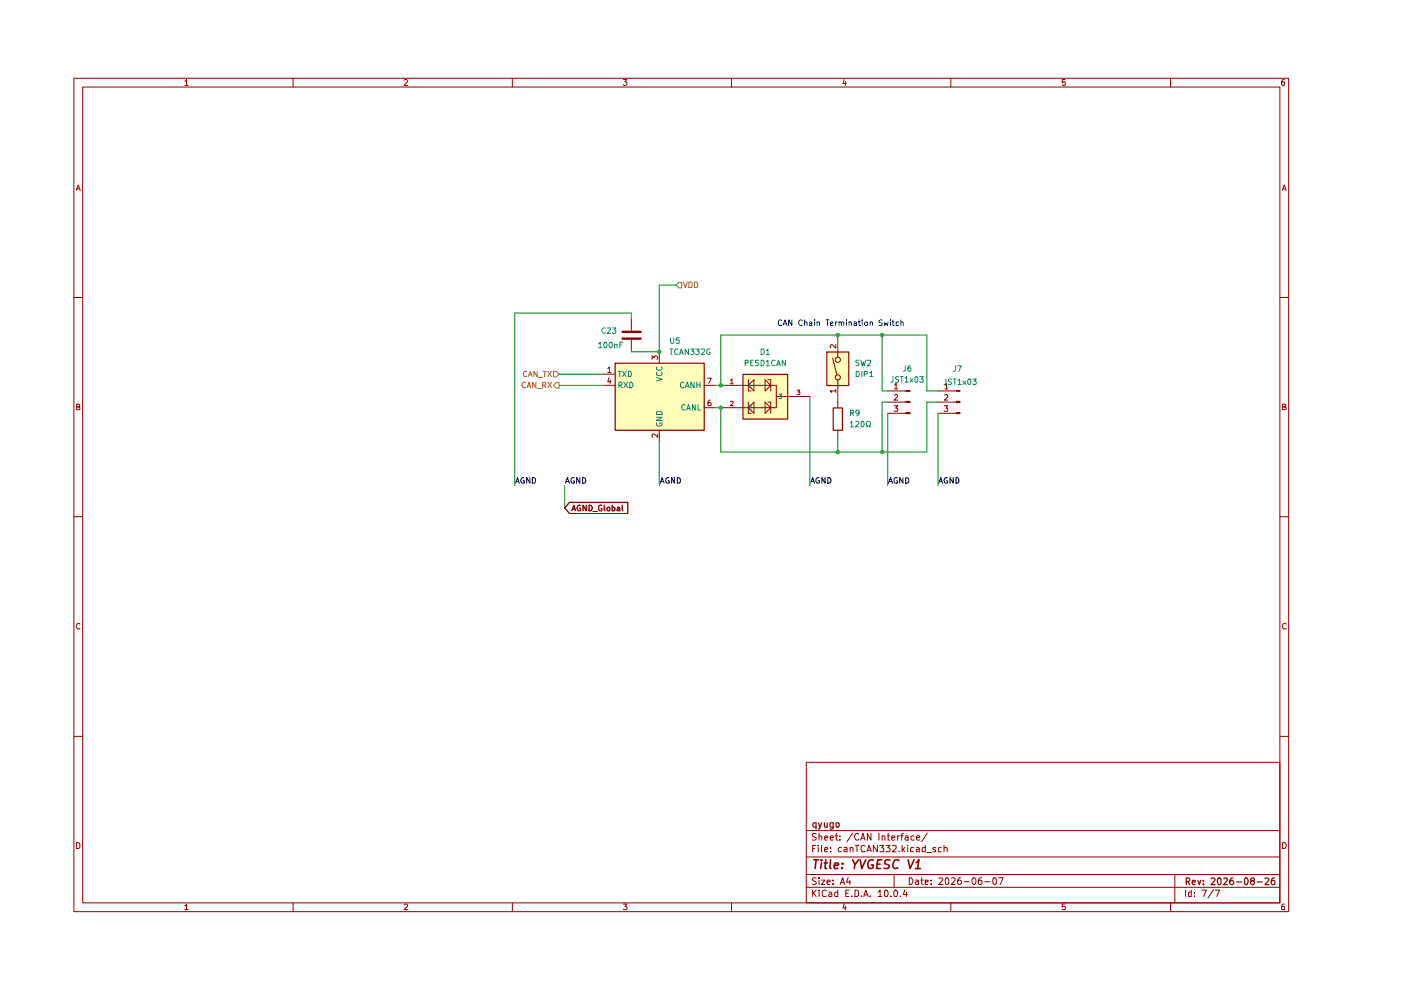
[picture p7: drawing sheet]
<svg xmlns="http://www.w3.org/2000/svg" width="297mm" height="210mm" viewBox="0 0 297 210" stroke-linecap="round" stroke-linejoin="round" font-family="sans-serif">
<g fill="none" stroke="#910000" stroke-width=".21">
<path d="M15.7 16.6h257.5v176.7h-257.5zM17.5 18.5h253.9v172.9h-253.9zM39.2 17.2h.2l.1-.4v1.3M39.2 18.1h.7M62.1 16.6v1.9M85.7 17l.2-.2h.3l.2 .3-.7 1h.7M108.6 16.6v1.9M132.2 16.8h.7l-.4 .6 .4 .1v.4l-.2 .2h-.4l-.1-.2M155.1 16.6v1.9M179 16.8l-.3 .9h.7M179.2 17.3v.8M201.6 16.6v1.9"/>
<path d="M225.8 16.8h-.6v.6h.6l.1 .1-.1 .5-.4 .1-.2-.2M248.2 16.6v1.9M272.3 16.8h-.3a.93 .93 0 0 0-.2 1.2h.5l.1-.5-.1-.1h-.5l-.1 .1M16.2 40.4l.4-1.2 .4 1.2M16.3 40h.5M271.9 40.4l.4-1.2 .4 1.2M272 40h.6M15.7 63.1h1.8M271.4 63.1h1.8M16.3 86.3h.4l.2-.3-.1-.2-.5-.1v1.2h.5l.1-.5-.2-.1M271.9 86.3l.6-.1v-.4l-.6-.1v1.2h.6l.2-.4-.3-.2M15.7 109.6h1.8"/>
<path d="M271.4 109.6h1.8M16.9 132.3l-.1-.1a.66 .66 0 0 0-.6 .4 .66 .66 0 0 0 .2 .7h.5M272.7 132.3l-.4-.1-.4 .3v.6l.2 .2h.6M15.7 156.1h1.8M271.4 156.1h1.8M16.3 178.6h.3l.3 .4v.6l-.3 .3h-.3zM170.9 161.6h100.5v29.8h-100.5zM170.9 176.1h100.5M172.3 179.9h.4M173 179.2h-.7v1.4M173.1 176.8l-.6-.1-.3 .3 .1 .3 .7 .2 .1 .2a.51 .51 0 0 1-.4 .4 .51 .51 0 0 1-.5 0M173.5 179.2v.1"/>
<path d="M173.5 179.7v.9M173.7 177.3l.3-.1 .2 .2v.7M173.7 176.7v1.4M174.2 179.2v1.2l.1 .2M174.8 177.6l.7-.1-.1-.2-.4-.1-.2 .2 .1 .7h.5M176 177.6l.7-.1-.1-.2-.4-.1-.2 .2 .1 .7h.5M176.1 179.7v.2M177 177.2h.6M177.3 176.7v1.2l.3 .2M178.1 178v.1M178.1 177.3v.1M178.4 179.7h-.4a.59 .59 0 0 0-.1 .9h.5"/>
<path d="M179 179.7h.6v.9h-.6v-.4l.6-.2M180.3 179.8l.1-.1h.4v.9M180.3 179.7v.9M180.8 176.6l-1.2 1.9M181.4 179.2h.7M181.7 179.2v1.4M182 176.9a.55 .55 0 0 0-.7 0 .55 .55 0 0 0-.1 .6l.2 .6h.4l.2-.1M182.5 178.1l.5-1.4 .4 1.4M182.6 177.7h.6M183.4 179.3l-.4-.1-.4 .2-.1 .4 .1 .6 .2 .2 .6-.1M184.7 176.7v1.4l-.8-1.4v1.4M186 179.2v1.4l-.8-1.4v1.4"/>
<path d="M186.4 176.7v1.4M186.5 179.2h.9l-.5 .5 .5 .3-.1 .6-.8-.1M187 177.3l.5-.1 .1 .2v.7M187 177.2v.9M187.9 179.2h.8l-.5 .5h.3l.2 .3-.1 .5h-.7M188.1 177.2h.5M188.3 176.7v1.2l.3 .2M189.1 177.6l.6-.1v-.2h-.6v.8h.6M189.2 179.3h.8v.5l-.9 .8h.9M190.3 177.2v.9M190.7 177.2l-.4 .1v.2M190.9 177.2h.6"/>
<path d="M191.3 179.2v1.4M191.5 176.7l-.3 .3v1.1M191.9 179.7l-.6 .6M191.9 177.3l.5-.1 .1 .2v.7M192.4 179.2v.1M192.4 179.7v.9M192.5 177.5h-.4l-.2 .3 .2 .3h.4M193.7 179.7h-.4l-.3 .3 .1 .6h.6M193.8 177.3l-.4-.1-.3 .3v.4l.3 .2h.4M194.3 179.7h.3l.3 .2v.7h-.6l-.1-.3 .7-.3M194.3 177.6l.7-.1v-.2l-.4-.1-.3 .2 .1 .7h.6M196.2 179.2v1.4h-.6v-.9h.6"/>
<path d="M196.6 176.6l-1.2 1.9M198.4 179.7a.35 .35 0 0 0-.4 0 .35 .35 0 0 0-.2 .3l.6 .3v.3h-.6M199.6 179.7h-.4l-.2 .1v.7l.6 .1M200.2 179.8v-.1a.36 .36 0 0 1 .6 .2v.7M200.2 179.2v1.4M271.9 178.6a.65 .65 0 0 1 .8 .7 .65 .65 0 0 1-.8 .6zM39.2 192h.2l.1-.3v1.2M39.2 192.9h.7M62.1 191.4v1.9M85.7 191.9l.2-.2h.3l.2 .2-.7 1h.7M108.6 191.4v1.9M132.2 191.7h.7l-.4 .5 .4 .2v.3l-.1 .2-.6-.1"/>
<path d="M155.1 191.4v1.9M170.9 188.1h100.5M170.9 185.4h100.5M170.9 181.7h100.5M172.3 188.7v1.4M172.5 189.3l.6 .8M173.1 186.2l-.6-.1-.3 .3 .3 .4 .6 .3a.51 .51 0 0 1-.4 .4 .51 .51 0 0 1-.5 0M173.1 188.7l-.8 .8M173.7 188.7v.2M173.7 186.1v.2M173.7 186.6v.9M173.7 189.1v1"/>
<path d="M174.2 186.6h.7l-.7 .9h.7M174.8 180.2l.7-.2-.1-.3h-.4l-.2 .2 .1 .7h.5M175.2 188.9l-.4-.2-.5 .4 .1 .8 .2 .2 .6-.1M175.3 187l.7-.1-.1-.3h-.5l-.1 .2 .1 .7h.5M175.8 189.2l.4-.1 .2 .3v.7h-.6l-.1-.4 .7-.2M176.1 180.5v.1M176.6 187.4v.1M176.6 186.6v.2M177.6 188.7v1.4h-.6v-.9h.6M178.1 187.5l.5-1.4 .5 1.4M178.3 187.1h.6M179 191.6l-.3 .9h.7"/>
<path d="M179.2 192.1v.8M179.3 189.4h.5M179.8 186l-.3 1h.8M180 188.7h-.7v1.4h.7M180.2 186.6v.9M180.6 190v.1M181.3 188.7h.3l.4 .4v.6l-.2 .4h-.5zM182.6 190v.1M183.1 190.1l.5-1.4 .5 1.4M183.2 189.7h.7M183.8 180.6l.4-1.4 .5 1.4M183.9 180.3h.7"/>
<path d="M184.5 190v.1M186.2 189.1l.4-.4v1.4M186.2 190.1h.7M187.5 189l.4-.3a.82 .82 0 0 1 .2 1.4l-.5-.1zM188.9 190v.1M189.6 185.4v2.7M189.8 188.7a.78 .78 0 0 1 .3 1.4h-.4l-.1-.3a.85 .85 0 0 1 .2-1.1zM190.7 180.5v.1M190.9 190v.1M191.4 180.1l.5 .5M191.9 188.6l-.4 1.1h.9M192.2 189.1v1"/>
<path d="M192.8 186.1a.72 .72 0 0 1 .8 .7 .72 .72 0 0 1-.8 .7zM194.1 186.6h.5l.1 .9M194.7 186.9h-.4l-.2 .3 .2 .3h.4M195.2 186.6h.5M195.4 186.1v1.2l.3 .2M196.2 187l.6-.1v-.3h-.6v.9h.6M196.5 180.8h1M197.4 187.4v.1M197.4 186.6v.2M199.1 186.3v-.1a.47 .47 0 0 1 .8 .3l-.9 1h.9M200.5 186.3l.2-.2a.8 .8 0 0 1 .5 .7 .8 .8 0 0 1-.5 .7l-.2-.1-.1-.5zM201.6 191.4v1.9"/>
<path d="M201.8 186.3l.1-.2h.4l.2 .4-.8 1h.8M203.7 186.1l-.4 .1-.2 .2-.1 .9 .3 .2 .6-.2v-.4l-.4-.3h-.2l-.3 .3M204.5 186.9h1M206.4 186.1a.75 .75 0 0 1 .6 .7 .75 .75 0 0 1-.6 .7 .92 .92 0 0 1 0-1.4zM208.1 186.1l-.5 .2a1.02 1.02 0 0 0 .1 1.2l.5-.1v-.6l-.5-.2-.3 .3M208.8 186.9h1.1M210.7 186.2l.3-.1 .2 .3v.9l-.2 .2a.78 .78 0 0 1-.6-.5 .78 .78 0 0 1 .3-.8zM211.8 186.1h.9l-.6 1.4M225.8 191.7h-.6v.6l.6-.1 .1 .2-.1 .5-.6-.1M248.2 191.4v1.9M249.1 185.4v6M251.4 188.7v1.4"/>
<path d="M252.6 188.7v1.4h-.5l-.1-.8 .2-.2 .4 .1M253.2 190v.1M253.2 189.2v.2M254.8 188.7h1l-.6 1.4M257.3 188.6l-1.2 1.8M257.6 188.7h1l-.6 1.4M272.3 191.7h-.3a.93 .93 0 0 0-.2 1.2h.5l.1-.5-.1-.2h-.5l-.1 .2"/>
</g>
<g fill="none" stroke="#910000" stroke-width=".25">
<path d="M173 175.3l-.4 .1-.3-.3 .2-.6h.5v1.3M173.5 174.5l.4 .9M174.2 174.5l-.4 1.2-.3 .1M174.8 174.5v.8l.3 .1 .3-.2M175.4 174.5v.9M176.7 175.3l-.5 .1-.2-.2 .1-.7h.6v1.1l-.4 .2-.3-.1M177.2 174.5h.6v.8l-.3 .1-.3-.2zM251.5 186.9h.5l.3-.3v-.2l-.3-.3h-.5v1.5M251.8 186.9l.5 .7M252.8 187.1l.6-.1v-.4h-.5l-.1 .2 .1 .7h.5M254 186.6l.3 1 .3-1M255.1 187.4v.2"/>
<path d="M255.1 186.6v.2M256.8 186.3l.5-.2 .3 .3-.1 .3-.7 .9h.8M258.3 186.2l.3-.1 .3 .3v.8l-.3 .4a.84 .84 0 0 1-.3-1.4zM259.5 186.3l.1-.2h.4l.2 .5-.8 1h.8M261.4 186.1h-.2a.93 .93 0 0 0-.3 1.4 .45 .45 0 0 0 .6-.2 .45 .45 0 0 0-.2-.6 .45 .45 0 0 0-.6 .3M262.2 187h1M264.1 186.1a.75 .75 0 0 1 .6 .8 .75 .75 0 0 1-.6 .7l-.2-.4v-.8zM265.4 186.7l-.3-.3 .3-.3h.3l.3 .3-.1 .2-.5 .1-.3 .3 .3 .6h.3l.3-.4v-.2l-.3-.3M266.6 187h1M268.2 186.3l.6-.2 .2 .3-.1 .3-.7 .9h.8M270.2 186.1l-.5 .2-.2 .9 .3 .4 .5-.2-.1-.7-.4-.1-.3 .4"/>
</g>
<g fill="none" stroke="#910000" stroke-width=".34">
<path d="M172.6 182.3h1M173.1 182.3l-.3 1.8M174.2 182.3v.2M174.2 183l-.2 1.1M174.8 183h.6M175.1 182.3l-.2 1.8h.4M176.1 182.3l-.2 1.6 .3 .2M176.9 183.6l.9-.2-.1-.4h-.7l-.1 .9 .1 .2h.6M178.5 184v.1M178.6 183v.2M180.8 182.3l.5 1 .7-1M181.3 183.3l-.2 .8"/>
<path d="M182.4 182.3l.3 1.8 .9-1.8M185.2 182.4a1.02 1.02 0 0 0-1.1 .5 1.02 1.02 0 0 0 .1 1.2h.5l.4-.1 .1-.6h-.5M185.9 183.2h.7M186.9 182.3h-.8l-.3 1.8h.9M188.7 182.4l-.7-.1-.3 .2-.1 .2v.3l.8 .4 .2 .4a.79 .79 0 0 1-1.1 .3M190.6 182.5l-.1-.1a.7 .7 0 0 0-1 .4l-.2 .3 .1 .8a.62 .62 0 0 0 .9 .1M192.5 182.3l.5 1.8 .8-1.8M194.1 184.1h1.1M194.2 182.9l.6-.6-.2 1.8"/>
</g>
<g fill="#ffb">
<path d="M130.4 77h18.9v14.2h-18.9z"/>
<path d="M157.5 79.3h9.5v9.5h-9.5z"/>
<path d="M175.3 74.6h4.6v7.1h-4.6z"/>
</g>
<path d="M143.9 59.9h.6v1.1h-.6l-.6-.5z" fill="#fff"/>
<path d="M143.9 59.9h.6v1.1h-.6l-.6-.5zM144.9 59.8l.4 1.2 .4-1.2M146 59.8h.4l.3 .3v.6l-.1 .3h-.6zM147.2 59.8h.4l.3 .3v.6l-.2 .3h-.5z" fill="none" stroke="#848400" stroke-width=".21"/>
<path d="M130.4 77h18.9v14.2h-18.9z" fill="none" stroke="#910000" stroke-width=".25"/>
<g fill="none" stroke="#910000" stroke-width=".21">
<path d="M128 79.3h2.4M128.9 78.1l.3-.3v1.2M128.9 79h.6M133.9 67.6v2.5M133.9 72.1v2.5M138.3 76.2v-.8l.4 .5 .1-.4 .4-.1 .2 .3v.3l-.1 .2M139.8 74.6v2.4M128 81.7h2.4M129.1 80.1l-.2 .8h.6M129.4 80.5v.8M139.4 92v.7l-.6-.7h-.5v.7M139.8 91.2v2.3"/>
<path d="M149.3 81.7h2.3M149.3 86.4h2.3M150 80.2h.8l-.5 1.1M150.6 84.8l-.3 .1-.2 .3v.7l.5 .1 .2-.1v-.4l-.2-.2h-.4l-.1 .2"/>
</g>
<g fill="none" stroke="#008785" stroke-width=".21">
<path d="M131.1 78.7h.6M131.4 78.7v1.1M132 78.7l.8 1.1M132.8 78.7l-.8 1.1M133.3 78.7h.4l.2 .3v.6l-.2 .2h-.4zM139.3 78.9l-.1 .5a.67 .67 0 0 0 .7 .3 .67 .67 0 0 0 .5-.5l-.2-.3M139.3 77.8l-.1 .5 .2 .2 .8-.1 .2-.3-.2-.3M131.2 81.7h.5l.2-.4-.2-.3h-.5v1.2M131.5 81.7l.4 .5M132.2 81l.9 1.2M133.1 81l-.9 1.2M133.5 81a.66 .66 0 0 1 .7 .5 .66 .66 0 0 1-.3 .7h-.4z"/>
<path d="M139.2 89.7v.5l.2 .1h.6l.3-.1v-.5h-.4v.1M139.2 88.5h1.2l-1.2 .7h1.2M139.2 80l1.2 .4-1.2 .4M139.4 87.3h.8l.2 .6h-1.2v-.4zM144.9 81.2l-.3-.2-.3 .4v.6l.1 .2 .5-.1M145.3 85.9l-.3-.1a.6 .6 0 0 0-.5 .6 .6 .6 0 0 0 .5 .6l.3-.1M145.3 82.2l.4-1.2 .4 1.2M145.5 81.9h.5M145.6 87l.4-1.2 .4 1.2M145.7 86.6h.6M147.2 81v1.2l-.7-1.2v1.2M147.4 85.8v1.2l-.6-1.2v1.2"/>
<path d="M147.7 81v1.2M147.7 81.6h.7M148 85.8v1.2h.6M148.4 81v1.2"/>
</g>
<path d="M132 70.4h3.8M132 71.8h3.8" fill="none" stroke="#910000" stroke-width=".51"/>
<path d="M109.3 102.4l.4-1.1 .4 1.1M109.4 102.1h.6M111.1 101.3h-.1a.66 .66 0 0 0-.6 .4 .66 .66 0 0 0 .3 .7h.5v-.5h-.3M112.4 101.3v1.1l-.7-1.1v1.1M112.9 101.3h.3l.3 .3v.6l-.1 .2h-.5zM119.9 102.4l.4-1.1 .4 1.1M120.1 102.1h.5M121.8 101.3h-.4l-.3 .3v.6l.1 .2h.6v-.5h-.2M122.9 101.3v1.1l-.6-1.1v1.1M123.5 101.3a.66 .66 0 0 1 .7 .4 .66 .66 0 0 1-.2 .7h-.5z" fill="none" stroke="#000" stroke-width=".21"/>
<path d="M117.9 81.1h.6v1.2h-.6l-.6-.6z" fill="#fff"/>
<path d="M111.4 81.2l-.2-.2a.67 .67 0 0 0-.5 .5 .67 .67 0 0 0 .2 .7l.5-.1M111.8 82.2l.4-1.2 .3 1.2M111.8 81.9h.6M113.6 81v1.2l-.7-1.2v1.2M113.9 82.4h.9M115.1 81.7l.6-.1v-.5l-.6-.1v1.2M115.3 81.7l.4 .5M116.2 81l.7 1.2M116.9 81l-.7 1.2M117.3 81.7l.6-.6h.6v1.2h-.6z" fill="none" stroke="#848400" stroke-width=".21"/>
<path d="M140 102.4l.4-1.1 .4 1.1M140.1 102.1h.6M141.8 101.3h-.1a.66 .66 0 0 0-.6 .4 .66 .66 0 0 0 .3 .7h.5v-.5h-.3M143 101.3v1.1l-.6-1.1v1.1M143.6 101.3a.66 .66 0 0 1 .7 .4 .66 .66 0 0 1-.3 .7h-.4z" fill="none" stroke="#000" stroke-width=".21"/>
<g fill="none" stroke="#910000" stroke-width=".21">
<path d="M120.7 106.5h12.4v2.4h-12.4l-1-1.2zM121.2 108.3l.5-1.2 .3 1.2M121.4 107.9h.5M123 107.2l-.1-.1a.66 .66 0 0 0-.5 .5 .66 .66 0 0 0 .2 .7l.5-.1v-.4h-.2M124.3 107.1v1.2l-.7-1.2v1.2M124.9 107.1a.66 .66 0 0 1 .6 .4 .66 .66 0 0 1-.2 .8h-.4zM125.7 108.5h1M127.6 107.2l-.3-.1-.4 .3v.6l.2 .3h.5v-.5h-.2M128.1 107.1v1l.2 .2M128.8 107.6h.5l-.1 .7h-.4zM129.8 107.1v1.2h.4l.2-.2-.1-.5h-.5M130.9 107.6l.3-.1 .2 .2v.6h-.5l-.1-.3 .6-.2"/>
<path d="M131.9 107.1v1l.2 .2"/>
</g>
<path d="M117.3 78.7h.6l.6 .6-.6 .6h-.6z" fill="#fff"/>
<path d="M111.7 78.8l-.5-.1-.2 .3v.6l.2 .2h.5M112 79.8l.4-1.1 .4 1.1M112.2 79.5h.5M113.9 78.7v1.1l-.7-1.1v1.1M115.1 78.7h.7M115.5 78.7v1.1M116.2 78.7l.7 1.1M116.9 78.7l-.7 1.1M117.3 78.7h.6l.6 .6-.6 .6h-.6zM114.1 80h1" fill="none" stroke="#848400" stroke-width=".21"/>
<g fill="none" stroke="#910000" stroke-width=".21">
<path d="M152.8 81.7h11.8v4.7h-11.8M154.9 80.7l.3-.4v1.1M154.9 85.2l.4-.1 .1 .2-.5 .7h.5M154.9 81.4h.5M158.7 80.5v2.4h.6M158.7 85.3v2.3h.6M158.7 81.7l1.2-1.2v2.4zM158.7 86.4l1.2-1.1v2.3zM162.2 80.5l1.2 1.2-1.2 1.2zM162.2 85.3l1.2 1.1-1.2 1.2zM162.8 80.5h.6v2.4M162.8 85.3h.6v2.3"/>
<path d="M164.6 84.1h7.1M169 82.7h.6l-.4 .4 .4 .1v.4h-.6M177.6 85.3v1.1M177.6 91.2v1.2"/>
</g>
<path d="M157.5 79.4h9.5v9.5h-9.5zM176.7 86.5h1.9v4.7h-1.9z" fill="none" stroke="#910000" stroke-width=".25"/>
<path d="M158.7 81.4l.3-.2v.9M158.7 86l.5-.1 .1 .4-.6 .6h.6M158.7 82.1h.6M165.2 83.6h.6l-.4 .3 .4 .2v.2l-.3 .2-.3-.1" fill="none" stroke="#008785" stroke-width=".21"/>
<path d="M171.9 102.4l.4-1.1 .4 1.1M172 102.1h.6M173.7 101.3h-.1a.66 .66 0 0 0-.6 .4 .66 .66 0 0 0 .2 .7h.5v-.5h-.2M174.9 101.3v1.1l-.7-1.1v1.1M175.5 101.3a.66 .66 0 0 1 .7 .4 .66 .66 0 0 1-.3 .7h-.4z" fill="none" stroke="#000" stroke-width=".21"/>
<path d="M202.8 82.8h.7v.2h-.7z" fill="#910000"/>
<path d="M202.8 82.8h.7v.2h-.7z" fill="none" stroke="#910000" stroke-width=".21"/>
<path d="M202.8 85.1h.7v.2h-.7z" fill="#910000"/>
<path d="M202.8 85.1h.7v.2h-.7z" fill="none" stroke="#910000" stroke-width=".21"/>
<path d="M202.8 87.5h.7v.2h-.7z" fill="#910000"/>
<path d="M198.9 82.9h3.9M198.9 85.3h3.9M198.9 87.6h3.9M200.2 86h.7l-.3 .5 .3 .1v.5h-.7M200.3 81.6l.4-.3v1.2M200.3 83.8l.4-.1 .2 .1v.4l-.7 .6h.7M200.3 82.5h.6M202.8 87.5h.7v.2h-.7z" fill="none" stroke="#910000" stroke-width=".21"/>
<path d="M192.1 82.8h.9v.2h-.9z" fill="#910000"/>
<path d="M192.1 82.8h.9v.2h-.9z" fill="none" stroke="#910000" stroke-width=".21"/>
<path d="M192.1 85.1h.9v.2h-.9z" fill="#910000"/>
<path d="M192.1 85.1h.9v.2h-.9z" fill="none" stroke="#910000" stroke-width=".21"/>
<path d="M192.1 87.5h.9v.2h-.9z" fill="#910000"/>
<g fill="none" stroke="#910000" stroke-width=".21">
<path d="M176.5 75.9l1 3.7M177.2 73.1v.7l-.8-.7-.4 .2 .1 .4M177.6 71v4.8M177.2 82.9h-1.2l.4 .3M177.2 82.5v.7M177.6 80.5v4.8M188.2 82.9h3.9M188.2 85.3h3.9M188.2 87.6h3.9M189.6 86h.7l-.4 .5h.3l.1 .2-.1 .5-.6-.1M189.7 81.6l.3-.3v1.2M189.7 83.8l.4-.1 .2 .3-.7 .8h.7"/>
<path d="M189.7 82.5h.6M192.1 87.5h.9v.2h-.9zM120.7 106.5h12.4v2.4h-12.4l-1-1.2zM121.2 108.3l.5-1.2 .3 1.2M121.4 107.9h.5M123 107.2l-.1-.1a.66 .66 0 0 0-.5 .5 .66 .66 0 0 0 .2 .7l.5-.1v-.4h-.2M124.3 107.1v1.2l-.7-1.2v1.2M124.9 107.1a.66 .66 0 0 1 .6 .4 .66 .66 0 0 1-.2 .8h-.4zM125.7 108.5h1M127.6 107.2l-.3-.1-.4 .3v.6l.2 .3h.5v-.5h-.2M128.1 107.1v1l.2 .2M128.8 107.6h.5l-.1 .7h-.4z"/>
<path d="M129.8 107.1v1.2h.4l.2-.2-.1-.5h-.5M130.9 107.6l.3-.1 .2 .2v.6h-.5l-.1-.3 .6-.2M131.9 107.1v1l.2 .2"/>
<circle cx="177.6" cy="76.3" r=".55"/>
<circle cx="177.6" cy="80" r=".55"/>
</g>
<path d="M188.4 102.4l.4-1.1 .4 1.1M188.6 102.1h.5M190.2 101.3h-.3l-.3 .3v.6l.1 .2h.5v-.5h-.1M191.4 101.3v1.1l-.6-1.1v1.1M192 101.3a.66 .66 0 0 1 .7 .4 .66 .66 0 0 1-.3 .7h-.4zM199.1 102.4l.4-1.1 .3 1.1M199.1 102.1h.6M200.8 101.3h-.1a.66 .66 0 0 0-.5 .4 .66 .66 0 0 0 .2 .7h.5v-.5h-.2M202.1 101.3v1.1l-.7-1.1v1.1M202.7 101.3h.4l.2 .3v.6l-.2 .2h-.4z" fill="none" stroke="#000" stroke-width=".21"/>
<path d="M175.3 74.6h4.7v7.1h-4.7z" fill="none" stroke="#910000" stroke-width=".25"/>
<g fill="none" stroke="#008700" stroke-width=".21">
<path d="M118.5 79.3h9.5M133.9 67.6v-1.2h-24.8v36.6M143.3 60.5h-3.5v14.1h-5.9M187 71v11.9h1.2M118.5 81.7h9.5M139.8 93.5v9.5M151.6 81.7h1.2v-10.7h43.7v11.9h2.4M171.7 84.1v18.9M177.6 92.4v3.4M188.2 85.3h-1.2v10.5M188.2 87.6v15.4M198.9 85.3h-2.4v10.5h-43.7v-9.4h-1.2"/>
<path d="M198.9 87.6v15.4M119.7 103v4.7"/>
</g>
<g fill="none" stroke="#0000ca" stroke-width=".21">
<path d="M165.7 68l-.3-.2-.4 .4v.5l.2 .3 .5-.1M166 69l.5-1.2 .4 1.2M166.2 68.7h.5M167.9 67.8v1.2l-.7-1.2v1.2M170.1 68l-.3-.2a.67 .67 0 0 0-.5 .5 .67 .67 0 0 0 .3 .7l.5-.1M170.6 68.3l.3-.1 .2 .2v.6M170.6 67.8v1.2M171.6 68.3l.4-.1 .1 .2v.6h-.5v-.3l.5-.2M172.7 67.8v.2M172.7 68.2v.8M173.2 68.3h.5v.7M173.2 68.2v.8"/>
<path d="M175.1 67.8h.7M175.4 67.8v1.2M176.1 68.7l.5-.2v-.2h-.5v.7h.5M177.1 68.2v.8M177.5 68.2l-.4 .3M177.9 68.3l.3-.1 .2 .2v.6M177.9 68.2v.8M178.4 68.4l.2-.2 .3 .2v.6M179.5 67.8v.2M179.5 68.2v.8M180 68.3l.3-.1 .2 .2v.6M180 68.2v.8"/>
<path d="M181.1 68.3l.3-.1 .2 .2v.6h-.5l-.1-.3 .6-.2M181.9 68.2h.6M182.1 67.8v1l.1 .2h.3M182.8 67.8v.2M182.8 68.2v.8M183.4 68.3h.5l.1 .5-.2 .2h-.3l-.2-.2zM184.5 68.3l.3-.1 .2 .2v.6M184.5 68.2v.8M187 67.9l-.4-.1-.2 .3v.2l.6 .3v.3l-.6 .1M187.5 68.2l.1 .8 .3-.5 .2 .5 .2-.8M188.8 67.8v.2M188.8 68.2v.8"/>
<path d="M189.1 68.2h.6M189.3 67.8v1l.1 .2h.3M190.5 68.3h-.5v.6l.5 .1M191 68.3h.5v.7M191 67.8v1.2"/>
</g>
<g fill="#008700">
<circle cx="139.8" cy="74.6" r=".47"/>
<circle cx="152.8" cy="86.4" r=".47"/>
<circle cx="152.8" cy="81.7" r=".47"/>
<circle cx="177.6" cy="71" r=".47"/>
<circle cx="177.6" cy="95.8" r=".47"/>
<circle cx="187" cy="95.8" r=".47"/>
<circle cx="187" cy="71" r=".47"/>
</g>
<g fill="none" stroke="#008785" stroke-width=".21">
<path d="M126.9 72.9l.4-.3v1.1M126.9 73.7h.7M128.1 72.6h.3a.78 .78 0 0 1 0 1.1h-.3zM128.4 69.6l-.6-.1a.67 .67 0 0 0-.2 .7 .67 .67 0 0 0 .5 .5l.3-.2M128.8 69.6l.6-.1 .1 .3-.8 .9h.8M129.3 72.6h.2l.3 .2v.7l-.3 .2a.7 .7 0 0 1-.2-1.1zM129.9 69.5h.7l-.4 .4 .4 .1v.5l-.2 .2h-.4l-.1-.2M130.3 73.1l.5-.1v.7M130.3 73v.7M131.4 73.2h.4M132 72.6h-.6v1.1M142 74h.7"/>
<path d="M142.2 71.6v1l.2 .2 .4-.2v-1M142.3 74v1.2M143.8 74.1l-.5-.1a.67 .67 0 0 0-.3 .7 .67 .67 0 0 0 .5 .5l.3-.2M144 71.6h-.6l-.1 .5h.7v.5l-.2 .2h-.3l-.2-.2M144.1 75.2l.3-1.2 .5 1.2M144.2 74.8h.6M146 74v1.2l-.7-1.2v1.2M146.4 74h.8l-.5 .4 .4 .1 .1 .4-.3 .3h-.3l-.2-.2M147.5 74h.8l-.5 .4 .5 .3-.1 .4-.5 .1-.2-.2M148.7 74.1h.7v.4l-.7 .7h.7M150.5 74h-.5l-.1 .3v.5l.1 .3h.5v-.4h-.1M158 77l.6-.1 .1-.4-.2-.1h-.5v1.2"/>
<path d="M159.2 76.9h.3M159.7 76.4h-.5v1.2h.5M160.9 76.4l-.7 .1v.3l.7 .4-.3 .4-.4-.1M161.4 76.4h.4a.66 .66 0 0 1 .2 .7 .66 .66 0 0 1-.6 .5zM161.4 74h.4a.66 .66 0 0 1 .2 .7 .66 .66 0 0 1-.6 .5zM162.5 76.7l.3-.3v1.2M162.5 74.3l.3-.3v1.2M162.5 77.6h.7M162.5 75.2h.7M164.3 76.5l-.5-.1a.67 .67 0 0 0-.2 .6 .67 .67 0 0 0 .5 .6l.2-.2M164.7 77.6l.3-1.2 .4 1.2M164.8 77.2h.6"/>
<path d="M166.5 76.4v1.2l-.6-1.2v1.2M181.5 78.7h.4l.2 .2 .1 .4-.3 .5h-.4zM182.1 76.4h-.5l-.2 .1 .2 .4 .5 .1v.4l-.2 .2-.5-.1M182.5 76.4l.3 1.2 .2-.9 .2 .9 .4-1.2M182.7 78.7v1.1M183.2 79.3h.5l.2-.1v-.4l-.7-.1v1.1M183.9 76.5h.7v.4l-.7 .7h.7M184.4 79.1l.3-.4v1.1M184.4 79.8h.7M189.3 79.8v1.1l-.4 .1M190.5 79.9l-.4-.1-.3 .3 .1 .2 .6 .3v.3l-.7 .1M190.8 79.8h.7"/>
<path d="M191.2 79.8v1.2M191.9 77.6v1l-.4 .1M193 77.6h-.4a.82 .82 0 0 0 .1 1.1l.4-.1v-.5l-.4-.1-.3 .2M194.2 79.8a.71 .71 0 0 1 .3 1.2h-.4l-.1-.1v-.8zM195 79.8h.7l-.4 .5h.4v.2v.5l-.7-.1M202.6 77.6v.8l-.2 .3h-.3M203 77.6h.8l-.5 1.1M180.3 89.7l.3-.4v1.2M180.3 90.5h.6M180.3 87.5h.6v-.5h-.6v1.1M180.6 87.5l.4 .6M181.4 89.4l.5-.1 .2 .4-.7 .8h.7"/>
<path d="M182.1 87.5l-.2 .2h-.2l-.3-.2 .1-.5h.6v.9l-.5 .2M182.6 89.4l.4-.1a.78 .78 0 0 1 0 1.2l-.4-.1zM183.6 90.5h.3l-.3-.6a.48 .48 0 0 1 .5-.6 .48 .48 0 0 1 .5 .6l-.2 .4h-.2v.2h.4M191.9 80.2h.1l.2-.4v1.2M191.9 81h.6M193 80.3l.5 .7M193.5 80.3l-.5 .7M200.6 80.3v.9l-.4 .3M201.8 80.4h-.7v.4l.7 .4-.3 .3-.4-.1M202.1 80.3h.7M202.4 80.3v1.2M203.1 80.7l.4-.4v1.2"/>
<path d="M203.1 81.5h.7M204.1 80.8l.7 .7M204.8 80.8l-.7 .7M205.3 80.4l.3-.1 .2 .3v.7l-.3 .2a.7 .7 0 0 1-.2-1.1zM206.2 80.3h.8l-.4 .5 .4 .2-.1 .4h-.7"/>
</g>
</svg>
